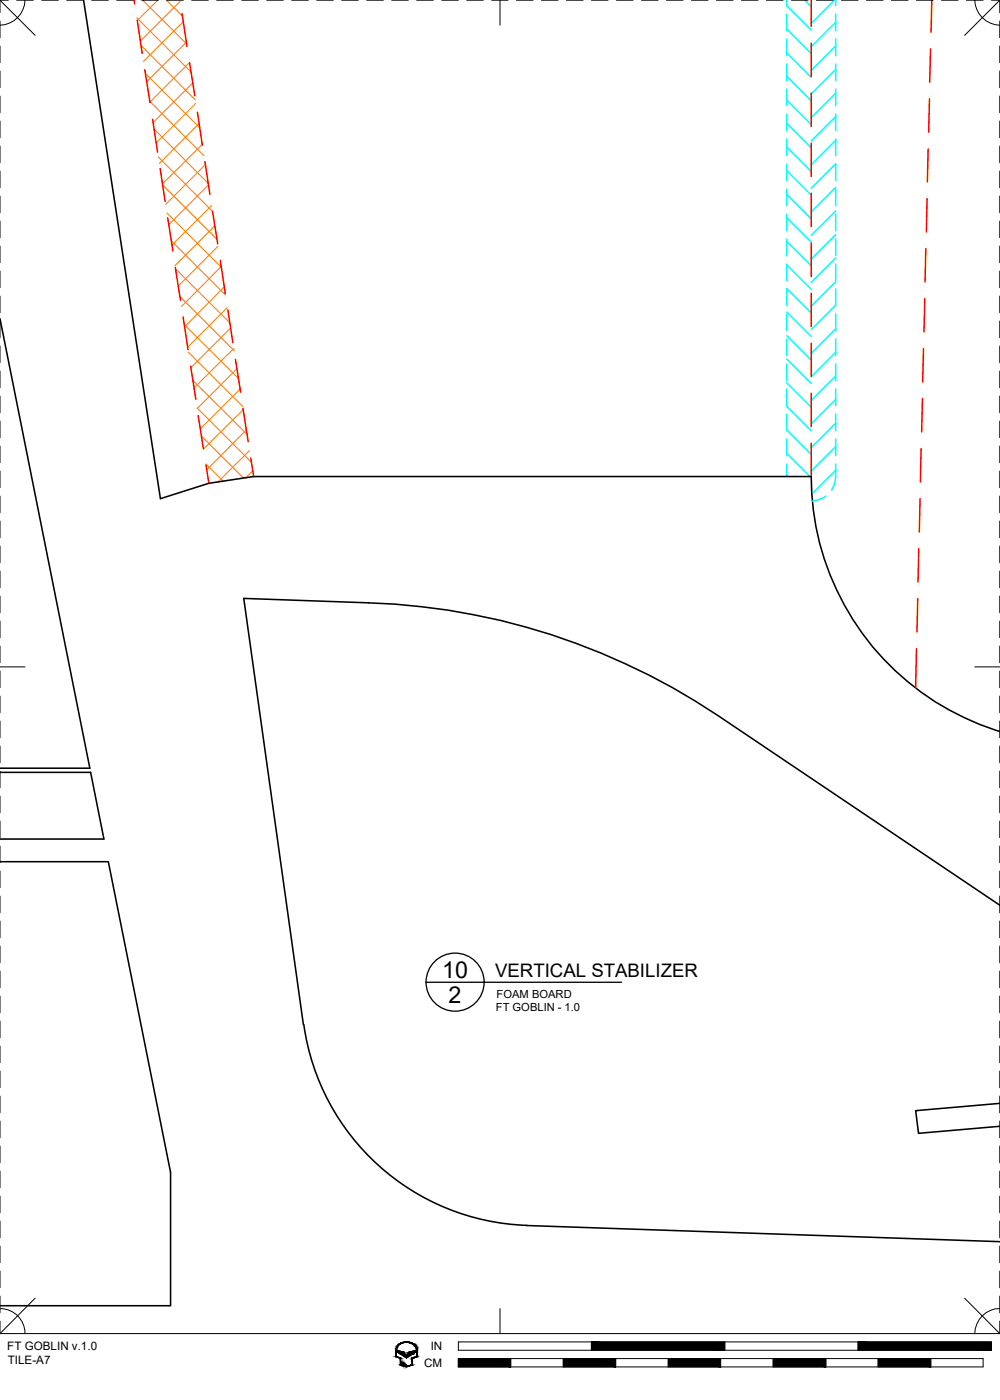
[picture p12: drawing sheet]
<svg xmlns="http://www.w3.org/2000/svg" width="190mm" height="267mm" viewBox="0 0 190 267" stroke-linecap="round" stroke-linejoin="round" font-family="sans-serif">
<defs><g id="words">
<g font-size="4.4">
<text x="84.2" y="186.3">10</text>
<text x="85.4" y="191.1">2</text>
</g>
<text font-size="3.5" x="94.3" y="186">VERTICAL STABILIZER</text>
<g font-size="2.2">
<text x="1.4" y="257.2">FT GOBLIN v.1.0</text>
<text x="82.1" y="257.2">IN</text>
<text x="1.5" y="259.9">TILE-A7</text>
<text x="80.8" y="260.4">CM</text>
</g>
<g font-size="2.1">
<text x="94.6" y="190.1">FOAM BOARD</text>
<text x="94.5" y="192.6">FT GOBLIN - 1.0</text>
</g>
</g></defs>
<!-- layer: 01 CUT -->
<path d="M15.9 0l14.7 95 9.2-2.9 8.5-1.3h106.2a50.9 50.9 0 0 0 36 48.5M0 60.7l17.1 85.6h-17.1M0 147.1h17.3l2.5 12.7h-19.8M0 164.2h20.6l11.9 59.1v25.4h-32.5M190.5 172.4l-53.7-36.1a126.8 126.8 0 0 0-66.6-21.5l-23.8-.8 11.4 81.2M57.9 195.2a44.4 44.4 0 0 0 42.5 38.2M190.5 210.2l-16.1 1.4 .6 4.3 15.5-1.3M100.3 233.5l90.2 3" fill="none" stroke="#000" stroke-width=".3"/>
<!-- layer: 23 NOTES -->
<g fill="none" stroke="#000" stroke-width=".25">
<path d="M81.1 187.1h37.3"/>
<circle cx="86.7" cy="187.1" r="5.5"/>
</g>
<!-- layer: 04 BEVEL -->
<g fill="none" stroke="#0ff" stroke-width=".3">
<path d="M149.9 0v1.1l4.6 4.6M149.9 5.5l4.6 4.7M149.9 10.1l4.6 4.6M149.9 14.5l4.6 4.7M149.9 19l4.6 4.7M149.9 2.7v3.1M149.9 7.4v3.2M149.9 12.2v3.2M149.9 17v3.1M153.3 0l1.2 1.2M159 0l-4.5 4.5M159.2 17.8l-4.7 4.6"/>
<path d="M159.2 13.2l-4.7 4.7M159.2 8.8l-4.7 4.6M159.2 4.3l-4.7 4.6M159.2 0v1.1M159.2 2.7v3.1M159.2 7.4v3.2M159.2 12.2v3.2M159.2 17v3.1M149.9 23.5l4.6 4.7M149.9 28l4.6 4.7M149.9 32.5l4.6 4.6M149.9 37l4.6 4.7"/>
<path d="M149.9 21.7v3.2M149.9 26.5v3.2M149.9 31.2v3.2M149.9 36v3.2M159.2 35.7l-4.7 4.7M159.2 31.2l-4.7 4.7M159.2 26.7l-4.7 4.7M159.2 22.2l-4.7 4.7M159.2 21.7v3.2M159.2 26.5v3.2M159.2 31.2v3.2M159.2 36v3.2"/>
<path d="M149.9 41.5l4.6 4.6M149.9 46l4.6 4.6M149.9 50.4l4.6 4.7M149.9 55l4.6 4.6M149.9 59.4l4.6 4.7M149.9 40.8v3.1M149.9 45.5v3.2M149.9 50.3v3.2M149.9 55.1v3.1M149.9 59.8v3.2M159.2 58.1l-4.7 4.7M159.2 53.7l-4.7 4.6"/>
<path d="M159.2 49.2l-4.7 4.6M159.2 44.7l-4.7 4.7M159.2 40.2l-4.7 4.6M159.2 40.8v3.1M159.2 45.5v3.2M159.2 50.3v3.2M159.2 55.1v3.1M159.2 59.8v3.2M149.9 63.9l4.6 4.7M149.9 68.4l4.6 4.7M149.9 72.9l4.6 4.7M149.9 77.4l4.6 4.6"/>
<path d="M149.9 64.6v3.2M149.9 69.3v3.2M149.9 74.1v3.2M149.9 78.9v3.1M159.2 76.1l-4.7 4.7M159.2 71.6l-4.7 4.7M159.2 67.1l-4.7 4.7M159.2 62.6l-4.7 4.7M159.2 64.6v3.2M159.2 69.3v3.2M159.2 74.1v3.2M159.2 78.9v3.1"/>
<path d="M149.9 81.9l4.6 4.7M149.9 86.4l4.4 4.4M149.9 83.6v3.2M149.9 88.4v2.4M157.3 94.5a5 5 0 0 1-2.5 .9M159.2 88.4a7.1 7.1 0 0 1-.8 5M159.2 89.6l-4.6 4.6M159.2 85.1l-4.7 4.6M159.2 80.6l-4.7 4.7M159.2 83.6v3.2"/>
</g>
<!-- layer: 02 SCORE -->
<g fill="none" stroke="#f00" stroke-width=".3">
<path d="M25.5 0l.1 .7M26.1 3.9l1 6.3M27.6 13.3l1 6.2M34.7 2.6l.9 6.2M36.1 11.9l1 6.3M154.5 0v5.1M154.5 8.2v6.4M154.5 17.8v6.3M177.1 18.8l-.2 6.4M177.3 9.3l-.2 6.4M177.5 0l-.1 6.1M29.1 22.7l.9 6.3"/>
<path d="M30.5 32.1l1 6.3M37.6 21.4l.9 6.3M39 30.8l1 6.3M154.5 27.3v6.3M154.5 36.8v6.4M176.6 37.8l-.1 6.4M176.8 28.4l-.1 6.3M31.9 41.5l1 6.3M33.4 50.9l1 6.3M40.5 40.2l1 6.3M42 49.6l.9 6.3M43.4 59l1 6.3"/>
<path d="M154.5 46.3v6.4M154.5 55.9v6.3M176.2 56.9l-.2 6.3M176.4 47.4l-.2 6.3M34.9 60.4l.9 6.2M36.3 69.7l1 6.3M37.8 79.2l.9 6.3M44.8 68.5l1 6.2M46.3 77.8l1 6.3M154.5 65.4v6.3M154.5 74.9v6.4M175.7 75.9l-.1 6.4"/>
<path d="M175.9 66.4l-.1 6.4M39.2 88.6l.6 3.5M47.8 87.3l.5 3.5M154.5 84.4v6.4M175.3 95l-.2 6.3M175.5 85.5l-.2 6.3M174.8 114l-.1 6.4M175 104.5l-.1 6.4M174.6 123.6l-.2 7.5"/>
</g>
<!-- layer: 06 CAVITY -->
<g fill="none" stroke="#ff7f00" stroke-width=".2">
<path d="M25.5 0h.1M26 3.4l10.4 10.3M26.9 8.7l10.3 10.3M27.2 0l8.4 8.4M27.7 14l10.4 10.3M28.5 19.3l10.3 10.4M30.1 0l-4 3.9M31.7 0l3.1 3.1M34.3 .2l-7.6 7.6M34.9 4.1l-7.6 7.6M35.5 8l-7.6 7.6M36.1 11.9l-7.6 7.6"/>
<path d="M36.7 15.8l-7.5 7.6M37.3 19.7l-7.5 7.5M29.4 24.6l10.3 10.4M30.2 29.9l10.3 10.4M31 35.3l10.3 10.3M37.9 23.6l-7.5 7.5M38.5 27.5l-7.5 7.5M39.1 31.3l-7.5 7.6M39.7 35.2l-7.6 7.6M40.3 39.1l-7.6 7.6M31.8 40.6l10.3 10.3M32.6 45.9l10.4 10.3"/>
<path d="M33.4 51.2l10.4 10.3M34.3 56.5l10.3 10.3M40.9 43l-7.6 7.6M41.5 46.9l-7.5 7.6M42.1 50.8l-7.5 7.6M42.7 54.7l-7.5 7.6M43.3 58.6l-7.5 7.5M35.1 61.8l10.3 10.3M35.9 67.1l10.3 10.3M36.7 72.4l10.4 10.3M37.6 77.7l10.3 10.4M44 62.5l-7.6 7.5"/>
<path d="M44.6 66.4l-7.6 7.5M45.1 70.2l-7.5 7.6M45.7 74.1l-7.5 7.6M46.3 78l-7.6 7.6M38.3 83l8.1 8.1M39.2 88.3l3.3 3.4M46.9 81.9l-7.5 7.6M47.5 85.8l-6 6M48.1 89.7l-1.3 1.3"/>
</g>
<!-- layer: 22 TILED -->
<g fill="#000" stroke="#000" stroke-width=".19">
<path d="M75.7 257.2l1.1 .4h-1.1zM76.4 258h2.1l-1.1 .7zM77 255.6h.8zM78 257.6l1.2-.4v.4zM77 260.3h.8l-.4 .1z"/>
<path d="M75.4 257.2l.1 1.2v-1.2zM75.4 257.2l.1 1.2h-.1z"/>
<path d="M75.4 258.4l.3 .1zM75.4 258.4l.3 .1z"/>
<path d="M75.5 256.9h.1zM75.5 256.9h.1z"/>
<path d="M75.5 256.9v.3l.1-.3zM75.5 256.9v.3h-.1z"/>
<path d="M75.6 256.6v.3l.1-.3zM75.6 256.6l-.1 .3z"/>
<path d="M75.6 256.6h.1zM75.6 256.6h.1z"/>
<path d="M75.4 258.5l1 .2zM75.4 258.5l1 .2z"/>
<path d="M75.7 256.4v.2l.1-.2zM75.7 256.4v.2h-.1z"/>
<path d="M75.8 256.3v.1l.1-.1zM75.8 256.3l-.1 .1z"/>
<path d="M75.9 256.2v.1l.1-.1zM75.8 256.3l.1-.1z"/>
<path d="M76 256.1v.1l.2-.1zM76 256.1l-.1 .1z"/>
<path d="M76.1 256l.1 .1 .1-.1zM76.1 256l.1 .1h-.2z"/>
<path d="M76.1 258.7l.3 .1zM76.1 258.7l.3 .1z"/>
<path d="M76.3 258.8l.1 1.2v-1.2zM76.3 258.8l.1 1.2h-.1z"/>
<path d="M76.3 255.9v.1l.2-.1zM76.1 256l.2-.1z"/>
<path d="M76.4 255.9h.2zM76.3 255.9h.2z"/>
<path d="M76.5 259.5l.1 .5v-.5zM76.5 259.5l.1 .5h-.1z"/>
<path d="M75.7 257.6h1.3zM75.7 257.6h1.3z"/>
<path d="M76.6 255.8v.1l.3-.1zM76.4 255.9l.2-.1z"/>
<path d="M76.8 259.6l.1 .5v-.5zM76.8 259.6l.1 .5h-.1z"/>
<path d="M75.8 257.6l1.2 .2v-.2zM75.8 257.6l1.2 .2h-.9z"/>
<path d="M76.1 257.8l1.1 .2-.2-.2zM76.1 257.8l1.1 .2h-.8z"/>
<path d="M76.6 255.7h.5zM76.6 255.7l.3 .1z"/>
<path d="M77 259.8l.1 .4v-.4zM77 259.8l.1 .4h-.1z"/>
<path d="M76.7 255.7h.5zM76.6 255.7h.5z"/>
<path d="M77.3 260l.1 .2zM77.3 260l.1 .2z"/>
<path d="M77 255.6l1.1 .1zM76.7 255.7l.3-.1 1.1 .1z"/>
<path d="M77.6 255.7h.6zM77.6 255.7h.6z"/>
<path d="M77.7 255.7l.6 .1zM77.7 255.7l.6 .1z"/>
<path d="M78 255.8l.5 .1zM78 255.8l.5 .1z"/>
<path d="M78.3 255.9h.2zM78.3 255.9h.2z"/>
<path d="M78.3 255.9l.5 .1zM78.3 255.9l.5 .1z"/>
<path d="M78.5 258.8l.1 1.2v-1.2zM78.5 258.8l.1 1.2h-.1z"/>
<path d="M78.6 256l.3 .1zM78.6 256l.3 .1z"/>
<path d="M78.5 258.7l.1 .1 .2-.1zM78.5 258.7l.1 .1z"/>
<path d="M77.8 257.8l.7 .2 .3-.2zM77.8 257.8l.7 .2h-.9z"/>
<path d="M78.7 256.1l.3 .1zM78.7 256.1l.3 .1z"/>
<path d="M78.9 256.2l.2 .1zM78.9 256.2l.2 .1z"/>
<path d="M77.8 257.6l1 .2 .3-.2zM77.8 257.6l1 .2h-1z"/>
<path d="M79 256.3l.2 .1zM79 256.3l.2 .1z"/>
<path d="M79.1 256.4l.2 .2zM79.1 256.4l.2 .2z"/>
<path d="M78 257.6h1.2zM77.8 257.6h1.3z"/>
<path d="M79.2 256.6h.1zM79.2 256.6h.1z"/>
<path d="M79.2 256.6l.2 .3zM79.2 256.6l.2 .3z"/>
<path d="M79.3 256.9h.1zM79.3 256.9h.1z"/>
<path d="M79.3 256.9l.2 .3zM79.3 256.9l.2 .3z"/>
<path d="M79.4 257.2l.1 1.2v-1.2zM79.4 257.2l.1 1.2h-.1z"/>
<path d="M79.4 258.4l.1 .1zM79.2 258.5h.3z"/>
<path d="M78.8 258.7l.7-.2h-.3zM78.5 258.7l.7-.2-.4 .2z"/>
<path d="M87.3 258.8l10 1.6v-1.6zM87.3 258.8l10 1.6h-10z"/>
<path d="M107.3 258.8l10 1.6v-1.6zM107.3 258.8l10 1.6h-10z"/>
<path d="M127.3 258.8l10 1.6v-1.6zM127.3 258.8l10 1.6h-10z"/>
<path d="M112.7 255.6l25.4 1.6v-1.6zM112.7 255.6l25.4 1.6h-25.4z"/>
<path d="M147.3 258.8l10 1.6v-1.6zM147.3 258.8l10 1.6h-10z"/>
<path d="M167.3 258.8l10 1.6v-1.6zM167.3 258.8l10 1.6h-10z"/>
<path d="M163.5 255.6l25.4 1.6v-1.6zM163.5 255.6l25.4 1.6h-25.4z"/>
<path d="M76.3 260h.1zM76.3 260h.1z"/>
<path d="M76.5 260h.1zM76.5 260h.1z"/>
<path d="M76.3 260h.2zM76.3 260h.2z"/>
<path d="M76.3 260l.3 .1zM76.3 260l.3 .1zM76.3 260.1h.3zM76.3 260.1h.3z"/>
<path d="M76.3 260.1h.3zM76.3 260.1h.3z"/>
<path d="M76.3 260.1h.5zM76.3 260.1h.5z"/>
<path d="M76.8 260.1h.1zM76.8 260.1h.1z"/>
<path d="M76.4 260.1l.5 .1zM76.4 260.1l.5 .1z"/>
<path d="M76.5 260.2h.5zM76.5 260.2h.5z"/>
<path d="M77 260.2h.1zM77 260.2h.1z"/>
<path d="M76.7 260.2h.4zM76.7 260.2h.4z"/>
<path d="M76.8 260.2l.5 .1zM76.8 260.2l.5 .1z"/>
<path d="M77.3 260.2l.1 .1zM77.3 260.2l.1 .1z"/>
<path d="M76.9 260.3h.5zM76.9 260.3h.5z"/>
<path d="M77.5 260.3h.4zM77.4 260.3h.4z"/>
<path d="M78.5 260l.1 .1zM78.2 260.1h.4z"/>
<path d="M77.9 260.3l.7-.2h-.4zM77.5 260.3l.7-.2-.3 .2z"/>
</g>
<g fill="none" stroke="#000" stroke-width=".19">
<path d="M0 0h1.6M0 0v2.4M0 4v3.2M0 8.8v3.1M0 13.5v3.2M0 18.3v3.2M0 0l6.7 6.7M3.2 0h3.2M4.8 0a4.9 4.9 0 0 1-4.8 4.8M7.9 0h3.2M12.7 0h3.2M17.5 0h3.1"/>
<path d="M22.2 0h3.2M27 0h3.2M31.8 0h3.1M36.5 0h3.2M41.3 0h3.2M46 0h3.2M50.8 0h3.2M55.6 0h3.1M60.3 0h3.2M65.1 0h3.2M69.9 0h3.1M74.6 0h3.2"/>
<path d="M79.4 0h3.2M84.1 0h3.2M88.9 0h3.2M93.7 0h3.1M95.3 0v4.8M98.4 0h3.2M103.1 0h3.2M107.9 0h3.2M112.7 0h3.1M117.4 0h3.2M122.2 0h3.2M127 0h3.1"/>
<path d="M131.7 0h3.2M136.5 0h3.2M141.2 0h3.2M146 0h3.2M150.8 0h3.1M155.5 0h3.2M160.3 0h3.2M165.1 0h3.1M169.8 0h3.2M174.6 0h3.2M179.3 0h3.2M184.1 0h3.2"/>
<path d="M185.7 0a4.9 4.9 0 0 0 4.8 4.8M188.9 0h1.6M190.5 0v2.4M190.5 4v3.2M190.5 8.8v3.1M190.5 13.5v3.2M190.5 18.3v3.2M190.5 0l-6.7 6.7M0 23.1v3.1M0 27.8v3.2M0 32.6v3.2M0 37.3v3.2"/>
<path d="M190.5 23.1v3.1M190.5 27.8v3.2M190.5 32.6v3.2M190.5 37.3v3.2M0 42.1v3.2M0 46.9v3.1M0 51.6v3.2M0 56.4v3.2M190.5 42.1v3.2M190.5 46.9v3.1M190.5 51.6v3.2M190.5 56.4v3.2"/>
<path d="M0 61.2v3.1M0 65.9v3.2M0 70.7v3.2M0 75.4v3.2M190.5 61.2v3.1M190.5 65.9v3.2M190.5 70.7v3.2M190.5 75.4v3.2M0 80.2v3.2M0 85v3.1M0 89.7v3.2M0 94.5v3.2"/>
<path d="M0 99.3v3.1M190.5 80.2v3.2M190.5 85v3.1M190.5 89.7v3.2M190.5 94.5v3.2M190.5 99.3v3.1M0 104v3.2M0 108.8v3.2M0 113.6v3.1M0 118.3v3.2M190.5 104v3.2M190.5 108.8v3.2"/>
<path d="M190.5 113.6v3.1M190.5 118.3v3.2M0 127h4.8M0 123.1v3.2M0 127.8v3.2M0 132.6v3.2M0 137.4v3.1M185.7 127h4.8M190.5 123.1v3.2M190.5 127.8v3.2M190.5 132.6v3.2M190.5 137.4v3.1"/>
<path d="M0 142.1v3.2M0 146.9v3.2M0 151.7v3.1M0 156.4v3.2M190.5 142.1v3.2M190.5 146.9v3.2M190.5 151.7v3.1M190.5 156.4v3.2M0 161.2v3.2M0 165.9v3.2M0 170.7v3.2M0 175.5v3.1"/>
<path d="M190.5 161.2v3.2M190.5 165.9v3.2M190.5 170.7v3.2M190.5 175.5v3.1M0 180.2v3.2M0 185v3.2M0 189.8v3.1M0 194.5v3.2M0 199.3v3.2M190.5 180.2v3.2M190.5 185v3.2M190.5 189.8v3.1"/>
<path d="M190.5 194.5v3.2M190.5 199.3v3.2M0 204v3.2M0 208.8v3.2M0 213.6v3.1M0 218.3v3.2M190.5 204v3.2M190.5 208.8v3.2M190.5 213.6v3.1M190.5 218.3v3.2M0 223.1v3.2M0 227.9v3.1"/>
<path d="M0 232.6v3.2M0 237.4v3.2M190.5 223.1v3.2M190.5 227.9v3.1M190.5 232.6v3.2M190.5 237.4v3.2M0 242.1v3.2M0 246.9v3.2M0 251.7v2.3M0 254h190.5M0 249.3a4.7 4.7 0 0 1 4.8 4.7M6.7 247.3l-6.7 6.7"/>
<path d="M75.5 257.2v1.2l.9 .3v1.3h.1v-.5h.1v.6h.2v-.5h.1v.6h.1v-.4h.1v.4l.2 .1v-.3l.1 .3 1.1-.3v-1.3l.9-.3v-1.2M75.6 257.1a2 2 0 0 1 3.2-1l.5 .7 .1 .3M75.7 257.2l1.3 .4 .2 .4h.4l.2-.4 1.4-.4v.4l-1.8 1.1-1.7-1.1zM75.8 256.3a2.26 2.26 0 0 1 3.6 .6l.1 1.6-.9 .3v1.3l-1.2 .3-1.1-.3v-1.3l-.9-.3a2.64 2.64 0 0 1 .4-2.2zM87.3 255.6h101.6v1.6h-101.6zM87.3 258.8h100v1.6h-100zM95.3 249.3v4.7M97.3 258.8v1.6M107.3 258.8v1.6M112.7 255.6v1.6M117.3 258.8v1.6M127.3 258.8v1.6"/>
<path d="M137.3 258.8v1.6M138.1 255.6v1.6M147.3 258.8v1.6M157.3 258.8v1.6M163.5 255.6v1.6M167.3 258.8v1.6M177.3 258.8v1.6M183.8 247.3l6.7 6.7M190.5 249.3a4.8 4.8 0 0 0-4.8 4.7M190.5 242.1v3.2M190.5 246.9v3.2M190.5 251.7v2.3"/>
</g>
<use href="#words"/>
</svg>
